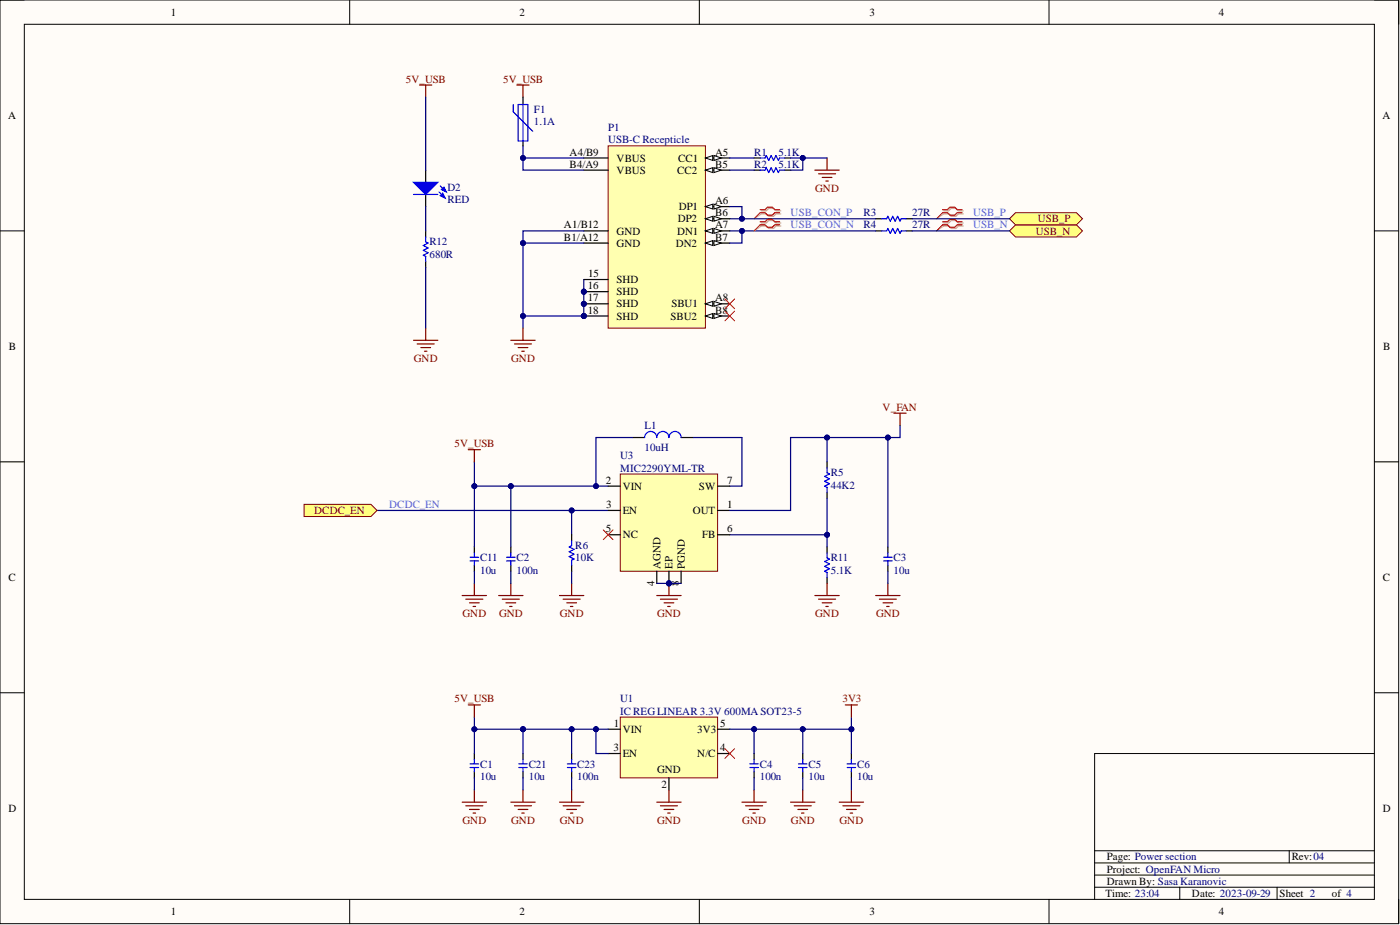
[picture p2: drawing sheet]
<svg xmlns="http://www.w3.org/2000/svg" width="292mm" height="193mm" viewBox="0 0 292 193" stroke-linecap="round" stroke-linejoin="round" font-family="sans-serif">
<defs><g id="words">
<g font-size="2.3">
<text x="35.6" y="3.3">1</text>
<text x="108.4" y="3.3">2</text>
<text x="181.4" y="3.3">3</text>
<text x="254.3" y="3.3">4</text>
<text x="1.7" y="24.8">A</text>
<text x="288.4" y="24.8">A</text>
<text x="118.8" y="32.5">A4/B9</text>
<text x="118.8" y="35">B4/A9</text>
<text x="128.7" y="33.7">VBUS</text>
<text x="141.5" y="33.7">CC1</text>
<text x="149.2" y="32.5">A5</text>
<text x="149.2" y="35">B5</text>
<text x="128.7" y="36.3">VBUS</text>
<text x="141.3" y="36.3">CC2</text>
<text x="117.7" y="47.7">A1/B12</text>
<text x="141.4" y="46.4">DP2</text>
<text x="141.6" y="43.9">DP1</text>
<text x="149.2" y="42.6">A6</text>
<text x="149.2" y="47.7">A7</text>
<text x="149.2" y="45.1">B6</text>
<text x="117.7" y="50.2">B1/A12</text>
<text x="128.7" y="48.9">GND</text>
<text x="128.7" y="51.5">GND</text>
<text x="141" y="51.5">DN2</text>
<text x="141.3" y="48.9">DN1</text>
<text x="149.2" y="50.2">B7</text>
<text x="122.7" y="57.8">15</text>
<text x="128.7" y="59.1">SHD</text>
<text x="122.7" y="60.3">16</text>
<text x="122.7" y="62.9">17</text>
<text x="122.7" y="65.4">18</text>
<text x="128.7" y="61.6">SHD</text>
<text x="128.7" y="64.1">SHD</text>
<text x="140.1" y="64.1">SBU1</text>
<text x="149.2" y="62.9">A8</text>
<text x="149.2" y="65.4">B8</text>
<text x="128.7" y="66.7">SHD</text>
<text x="139.9" y="66.7">SBU2</text>
<text x="1.9" y="73">B</text>
<text x="288.6" y="73">B</text>
<text x="126.4" y="100.9">2</text>
<text x="151.8" y="100.9">7</text>
<text x="126.5" y="106">3</text>
<text x="129.9" y="102.2">VIN</text>
<text x="129.9" y="107.2">EN</text>
<text x="144.6" y="107.2">OUT</text>
<text x="145.8" y="102.2">SW</text>
<text x="151.8" y="106">1</text>
<text x="126.4" y="111.1">5</text>
<text x="129.9" y="112.3">NC</text>
<text x="146.5" y="112.3">FB</text>
<text x="151.8" y="111.1">6</text>
<text x="137.8" y="118.7" transform="rotate(-90 137.8 118.7)">AGND</text>
<text x="140.3" y="118.7" transform="rotate(-90 140.3 118.7)">EP</text>
<text x="142.9" y="118.7" transform="rotate(-90 142.9 118.7)">PGND</text>
<text x="1.8" y="121.2">C</text>
<text x="136.5" y="122.3" transform="rotate(-90 136.5 122.3)">4</text>
<text x="141.6" y="122.2" transform="rotate(-90 141.6 122.2)">8</text>
<text x="288.5" y="121.2">C</text>
<text x="128.1" y="151.6">1</text>
<text x="129.9" y="152.9">VIN</text>
<text x="145.5" y="152.9">3V3</text>
<text x="150.2" y="151.6">5</text>
<text x="128" y="156.7">3</text>
<text x="129.9" y="158">EN</text>
<text x="137.1" y="161.3">GND</text>
<text x="145.5" y="158">N/C</text>
<text x="150.2" y="156.7">4</text>
<text x="138" y="164.3">2</text>
<text x="1.8" y="169.4">D</text>
<text x="288.5" y="169.4">D</text>
<text x="230.9" y="179.5">Page: Power section</text>
<text x="269.5" y="179.5">Rev:04</text>
<text x="230.9" y="184.6">Drawn By: Sasa Karanovic</text>
<text x="230.9" y="182">Project: OpenFAN Micro</text>
<text x="35.6" y="190.9">1</text>
<text x="108.4" y="190.9">2</text>
<text x="181.4" y="190.9">3</text>
<text x="230.7" y="187.1">Time: 23:04</text>
<text x="248.7" y="187.1">Date: 2023-09-29</text>
<text x="254.3" y="190.9">4</text>
<text x="267" y="187.1">Sheet 2</text>
<text x="277.9" y="187.1">of 4</text>
</g>
<g font-size="2.3" fill="#800000">
<text x="84.7" y="17.2">5V_USB</text>
<text x="105" y="17.2">5V_USB</text>
<text x="170.1" y="40.1">GND</text>
<text x="216.5" y="46.4">USB_P</text>
<text x="216.1" y="48.9">USB_N</text>
<text x="86.4" y="75.6">GND</text>
<text x="106.7" y="75.6">GND</text>
<text x="184.1" y="85.7">V_FAN</text>
<text x="94.8" y="93.3">5V_USB</text>
<text x="65.6" y="107.2">DCDC_EN</text>
<text x="96.5" y="128.8">GND</text>
<text x="104.1" y="128.8">GND</text>
<text x="116.8" y="128.8">GND</text>
<text x="137.1" y="128.8">GND</text>
<text x="170.1" y="128.8">GND</text>
<text x="182.8" y="128.8">GND</text>
<text x="94.8" y="146.5">5V_USB</text>
<text x="175.8" y="146.5">3V3</text>
<text x="96.5" y="171.9">GND</text>
<text x="106.7" y="171.9">GND</text>
<text x="116.8" y="171.9">GND</text>
<text x="137.1" y="171.9">GND</text>
<text x="154.9" y="171.9">GND</text>
<text x="165" y="171.9">GND</text>
<text x="175.2" y="171.9">GND</text>
</g>
<g font-size="2.3" fill="#000080">
<text x="111.4" y="23.6">F1</text>
<text x="111.4" y="26.1">1.1A</text>
<text x="126.9" y="27.4">P1</text>
<text x="126.9" y="29.9">USB-C Recepticle</text>
<text x="157.3" y="32.5">R1</text>
<text x="157.3" y="35">R2</text>
<text x="162.4" y="32.5">5.1K</text>
<text x="162.4" y="35">5.1K</text>
<text x="93.4" y="39.8">D2</text>
<text x="93.4" y="42.3">RED</text>
<text x="180.2" y="45.1">R3</text>
<text x="180.2" y="47.7">R4</text>
<text x="190.3" y="45.1">27R</text>
<text x="190.3" y="47.7">27R</text>
<text x="89.6" y="53.7">680R</text>
<text x="89.6" y="51.2">R12</text>
<text x="134.5" y="89.5">L1</text>
<text x="129.4" y="95.8">U3</text>
<text x="134.5" y="94.1">10uH</text>
<text x="129.4" y="98.4">MIC2290YML-TR</text>
<text x="173.3" y="101.9">44K2</text>
<text x="173.3" y="99.4">R5</text>
<text x="100.2" y="119.7">10u</text>
<text x="100.2" y="117.1">C11</text>
<text x="107.8" y="119.7">100n</text>
<text x="107.8" y="117.1">C2</text>
<text x="120" y="117.1">10K</text>
<text x="120" y="114.6">R6</text>
<text x="173.3" y="119.7">5.1K</text>
<text x="173.3" y="117.1">R11</text>
<text x="186.4" y="119.7">10u</text>
<text x="186.4" y="117.1">C3</text>
<text x="129.4" y="146.5">U1</text>
<text x="129.4" y="149.1">IC REGLINEAR 3.3V 600MA SOT23-5</text>
<text x="100.2" y="160.2">C1</text>
<text x="110.3" y="160.2">C21</text>
<text x="120.5" y="160.2">C23</text>
<text x="158.5" y="160.2">C4</text>
<text x="168.7" y="160.2">C5</text>
<text x="178.8" y="160.2">C6</text>
<text x="100.2" y="162.8">10u</text>
<text x="110.3" y="162.8">10u</text>
<text x="120.5" y="162.8">100n</text>
<text x="158.5" y="162.8">100n</text>
<text x="168.7" y="162.8">10u</text>
<text x="178.8" y="162.8">10u</text>
</g>
<g font-size="2.3" fill="#3c78d8">
<text x="164.9" y="45.1">USB_CON_P</text>
<text x="164.9" y="47.7">USB_CON_N</text>
<text x="203" y="47.7">USB_N</text>
<text x="203" y="45.1">USB_P</text>
<text x="81.2" y="106">DCDC_EN</text>
</g>
</g></defs>
<path d="M0 0h291.8v192.7h-291.8z" fill-rule="evenodd" fill="#fffcf8"/>
<path d="M0 0h291.8v192.7h-291.8z" fill="none" stroke="#000" stroke-width=".21"/>
<path d="M5.1 5.1h281.7v182.5h-281.7z" fill-rule="evenodd" fill="#fffcf8"/>
<g fill="none" stroke="#000" stroke-width=".21">
<path d="M0 0h5.1M73 0v5.1M145.9 0v5.1M218.9 0v5.1M286.8 0h5v5.1M5.1 5.1h281.7v182.5h-281.7zM0 48.2h5.1M286.8 48.2h5M0 96.3h5.1M286.8 96.3h5M0 144.5h5.1M286.8 144.5h5"/>
<path d="M286.8 157.2h-58.4v30.4M228.4 177.5h58.4M269 177.5v2.5M73 187.6v5.1M145.9 187.6v5.1M218.9 187.6v5.1M228.4 182.6h58.4M228.4 185.1h58.4M228.4 180h58.4M246.2 185.1v2.5M266.5 185.1v2.5M291.8 187.6v5.1"/>
</g>
<path d="M210.6 48.2l1.3-1.3h12.7l1.3 1.3-1.3 1.2h-12.7z" fill-rule="evenodd" fill="#ffff80"/>
<path d="M210.6 48.2l1.3-1.3h12.7l1.3 1.3-1.3 1.2h-12.7z" fill="none" stroke="#800000" stroke-width=".21"/>
<path d="M210.6 45.6l1.3-1.2h12.7l1.3 1.2-1.3 1.3h-12.7z" fill-rule="evenodd" fill="#ffff80"/>
<path d="M210.6 45.6l1.3-1.2h12.7l1.3 1.2-1.3 1.3h-12.7z" fill="none" stroke="#800000" stroke-width=".21"/>
<path d="M182.7 45.6h1.3M182.7 48.2h1.3M189.1 45.6h1.2M189.1 48.2h1.2" fill="none" stroke="#000" stroke-width=".25"/>
<path d="M184 45.6h1l.2-.5 .6 1 .5-1 .5 1 .5-1 .5 1 .2-.5h1.1M184 48.2h1l.2-.5 .6 1 .5-1 .5 1 .5-1 .5 1 .2-.5h1.1" fill="none" stroke="#00f" stroke-width=".25"/>
<path d="M158.9 44h1l.5-.5h1l.5 .5h1M158.9 44.6h1l.5 .5h1l.5-.5h1M196.9 46.5h1l.5-.5h1.1l.5 .5h1M196.9 47.2h1l.5 .5h1.1l.5-.5h1M196.9 44h1l.5-.5h1.1l.5 .5h1M196.9 44.6h1l.5 .5h1.1l.5-.5h1" fill="none" stroke="#d0a19e" stroke-width=".25"/>
<path d="M158.9 44.6l-1.6 1M196.9 47.2l-1.5 1M196.9 44.6l-1.5 1" fill="none" stroke="#d0a19e" stroke-width=".21"/>
<path d="M158.6 43.7h1l.5-.5h1l.5 .5h1.1M158.6 44.4h1l.5 .5h1l.5-.5h1.1M196.7 46.3h1l.5-.5h1l.5 .5h1M196.7 46.9h1l.5 .5h1l.5-.5h1M196.7 43.7h1l.5-.5h1l.5 .5h1M196.7 44.4h1l.5 .5h1l.5-.5h1" fill="none" stroke="#f00" stroke-width=".25"/>
<path d="M158.6 44.4l-1.3 1.2M196.7 46.9l-1.3 1.3M196.7 44.4l-1.3 1.2" fill="none" stroke="#f00" stroke-width=".21"/>
<path d="M152.3 48.2h30.4" fill="none" stroke="#000080" stroke-width=".25"/>
<circle cx="154.8" cy="48.2" r=".51" fill="#000080"/>
<circle cx="154.8" cy="48.2" r=".51" fill="none" stroke="#000080" stroke-width=".21"/>
<path d="M152.3 45.6h30.4" fill="none" stroke="#000080" stroke-width=".25"/>
<circle cx="154.8" cy="45.6" r=".51" fill="#000080"/>
<circle cx="154.8" cy="45.6" r=".51" fill="none" stroke="#000080" stroke-width=".21"/>
<path d="M190.3 48.2h20.3M190.3 45.6h20.3" fill="none" stroke="#000080" stroke-width=".25"/>
<path d="M158.9 46.5h1l.5-.5h1l.5 .5h1M158.9 47.2h1l.5 .5h1l.5-.5h1" fill="none" stroke="#d0a19e" stroke-width=".25"/>
<path d="M158.9 47.2l-1.6 1" fill="none" stroke="#d0a19e" stroke-width=".21"/>
<path d="M158.6 46.3h1l.5-.5h1l.5 .5h1.1M158.6 46.9h1l.5 .5h1l.5-.5h1.1" fill="none" stroke="#f00" stroke-width=".25"/>
<path d="M158.6 46.9l-1.3 1.3" fill="none" stroke="#f00" stroke-width=".21"/>
<circle cx="121.8" cy="60.8" r=".51" fill="#000080"/>
<circle cx="121.8" cy="60.8" r=".51" fill="none" stroke="#000080" stroke-width=".21"/>
<circle cx="121.8" cy="63.4" r=".51" fill="#000080"/>
<circle cx="121.8" cy="63.4" r=".51" fill="none" stroke="#000080" stroke-width=".21"/>
<circle cx="121.8" cy="65.9" r=".51" fill="#000080"/>
<circle cx="121.8" cy="65.9" r=".51" fill="none" stroke="#000080" stroke-width=".21"/>
<path d="M126.9 30.4h20.3v38.1h-20.3z" fill-rule="evenodd" fill="#ffffb0"/>
<path d="M126.9 30.4h20.3v38.1h-20.3z" fill="none" stroke="#800000" stroke-width=".21"/>
<path d="M147.2 33h5.1" fill="none" stroke="#000" stroke-width=".25"/>
<path d="M147.2 33l1.5-.5v1z" fill="#f8fcff"/>
<path d="M147.2 33l1.5-.5v1z" fill="none" stroke="#000" stroke-width=".21"/>
<path d="M149 32.5l1.5 .5-1.5 .5z" fill="#f8fcff"/>
<path d="M149 32.5l1.5 .5-1.5 .5z" fill="none" stroke="#000" stroke-width=".21"/>
<path d="M147.2 43.1h5.1" fill="none" stroke="#000" stroke-width=".25"/>
<path d="M147.2 43.1l1.5-.5v1z" fill="#f8fcff"/>
<path d="M147.2 43.1l1.5-.5v1z" fill="none" stroke="#000" stroke-width=".21"/>
<path d="M149 42.6l1.5 .5-1.5 .5z" fill="#f8fcff"/>
<path d="M149 42.6l1.5 .5-1.5 .5z" fill="none" stroke="#000" stroke-width=".21"/>
<path d="M147.2 48.2h5.1" fill="none" stroke="#000" stroke-width=".25"/>
<path d="M147.2 48.2l1.5-.5v1z" fill="#f8fcff"/>
<path d="M147.2 48.2l1.5-.5v1z" fill="none" stroke="#000" stroke-width=".21"/>
<path d="M149 47.7l1.5 .5-1.5 .5z" fill="#f8fcff"/>
<path d="M149 47.7l1.5 .5-1.5 .5z" fill="none" stroke="#000" stroke-width=".21"/>
<path d="M147.2 63.4h5.1" fill="none" stroke="#000" stroke-width=".25"/>
<path d="M147.2 63.4l1.5-.5v1z" fill="#f8fcff"/>
<path d="M147.2 63.4l1.5-.5v1z" fill="none" stroke="#000" stroke-width=".21"/>
<path d="M149 62.9l1.5 .5-1.5 .5z" fill="#f8fcff"/>
<path d="M149 62.9l1.5 .5-1.5 .5z" fill="none" stroke="#000" stroke-width=".21"/>
<path d="M121.8 33h5.1M121.8 35.5h5.1M147.2 35.5h5.1" fill="none" stroke="#000" stroke-width=".25"/>
<path d="M147.2 35.5l1.5-.5v1z" fill="#f8fcff"/>
<path d="M147.2 35.5l1.5-.5v1z" fill="none" stroke="#000" stroke-width=".21"/>
<path d="M149 35l1.5 .5-1.5 .5z" fill="#f8fcff"/>
<path d="M149 35l1.5 .5-1.5 .5z" fill="none" stroke="#000" stroke-width=".21"/>
<path d="M147.2 45.6h5.1" fill="none" stroke="#000" stroke-width=".25"/>
<path d="M147.2 45.6l1.5-.5v1z" fill="#f8fcff"/>
<path d="M147.2 45.6l1.5-.5v1z" fill="none" stroke="#000" stroke-width=".21"/>
<path d="M149 45.1l1.5 .5-1.5 .5z" fill="#f8fcff"/>
<path d="M149 45.1l1.5 .5-1.5 .5z" fill="none" stroke="#000" stroke-width=".21"/>
<path d="M147.2 50.7h5.1" fill="none" stroke="#000" stroke-width=".25"/>
<path d="M147.2 50.7l1.5-.5v1z" fill="#f8fcff"/>
<path d="M147.2 50.7l1.5-.5v1z" fill="none" stroke="#000" stroke-width=".21"/>
<path d="M149 50.2l1.5 .5-1.5 .5z" fill="#f8fcff"/>
<path d="M149 50.2l1.5 .5-1.5 .5z" fill="none" stroke="#000" stroke-width=".21"/>
<path d="M147.2 65.9h5.1" fill="none" stroke="#000" stroke-width=".25"/>
<path d="M147.2 65.9l1.5-.5v1z" fill="#f8fcff"/>
<path d="M147.2 65.9l1.5-.5v1z" fill="none" stroke="#000" stroke-width=".21"/>
<path d="M149 65.4l1.5 .5-1.5 .5z" fill="#f8fcff"/>
<path d="M149 65.4l1.5 .5-1.5 .5z" fill="none" stroke="#000" stroke-width=".21"/>
<path d="M121.8 48.2h5.1M121.8 50.7h5.1M121.8 58.3h5.1M121.8 60.8h5.1" fill="none" stroke="#000" stroke-width=".25"/>
<circle cx="121.8" cy="60.8" r=".51" fill="#000080"/>
<circle cx="121.8" cy="60.8" r=".51" fill="none" stroke="#000080" stroke-width=".21"/>
<path d="M121.8 63.4h5.1" fill="none" stroke="#000" stroke-width=".25"/>
<circle cx="121.8" cy="63.4" r=".51" fill="#000080"/>
<circle cx="121.8" cy="63.4" r=".51" fill="none" stroke="#000080" stroke-width=".21"/>
<path d="M121.8 65.9h5.1" fill="none" stroke="#000" stroke-width=".25"/>
<circle cx="121.8" cy="65.9" r=".51" fill="#000080"/>
<circle cx="121.8" cy="65.9" r=".51" fill="none" stroke="#000080" stroke-width=".21"/>
<path d="M151.2 62.4l2.1 2M151.2 64.9l2.1 2M153.3 62.4l-2.1 2M153.3 64.9l-2.1 2" fill="none" stroke="#f00" stroke-width=".21"/>
<path d="M157.3 33h1.3M157.3 35.5h1.3M163.7 33h1.2M163.7 35.5h1.2" fill="none" stroke="#000" stroke-width=".25"/>
<path d="M158.6 33h1l.3-.5 .5 1 .5-1 .5 1 .5-1 .5 1 .3-.5h1M158.6 35.5h1l.3-.5 .5 1 .5-1 .5 1 .5-1 .5 1 .3-.5h1" fill="none" stroke="#00f" stroke-width=".25"/>
<path d="M152.3 33h5M152.3 35.5h5M164.9 33h2.6v2.5h-2.6" fill="none" stroke="#000080" stroke-width=".25"/>
<path d="M170 35.5h5.1M170.8 36.3h3.5M171.5 37h2.1M172.3 37.8h.5M172.6 33v2.5" fill="none" stroke="#800000" stroke-width=".25"/>
<circle cx="167.5" cy="33" r=".51" fill="#000080"/>
<circle cx="167.5" cy="33" r=".51" fill="none" stroke="#000080" stroke-width=".21"/>
<path d="M109.1 30.4v2.6h12.7" fill="none" stroke="#000080" stroke-width=".25"/>
<circle cx="109.1" cy="33" r=".51" fill="#000080"/>
<circle cx="109.1" cy="33" r=".51" fill="none" stroke="#000080" stroke-width=".21"/>
<path d="M109.1 33v2.5h12.7" fill="none" stroke="#000080" stroke-width=".25"/>
<circle cx="109.1" cy="33" r=".51" fill="#000080"/>
<circle cx="109.1" cy="33" r=".51" fill="none" stroke="#000080" stroke-width=".21"/>
<path d="M121.8 48.2h-12.7v20.3" fill="none" stroke="#000080" stroke-width=".25"/>
<circle cx="109.1" cy="50.7" r=".51" fill="#000080"/>
<circle cx="109.1" cy="50.7" r=".51" fill="none" stroke="#000080" stroke-width=".21"/>
<circle cx="109.1" cy="65.9" r=".51" fill="#000080"/>
<circle cx="109.1" cy="65.9" r=".51" fill="none" stroke="#000080" stroke-width=".21"/>
<path d="M109.1 50.7h12.7" fill="none" stroke="#000080" stroke-width=".25"/>
<circle cx="109.1" cy="50.7" r=".51" fill="#000080"/>
<circle cx="109.1" cy="50.7" r=".51" fill="none" stroke="#000080" stroke-width=".21"/>
<path d="M106.6 71h5.1M107.3 71.8h3.6M108.1 72.5h2M108.9 73.3h.5M109.1 68.5v2.5" fill="none" stroke="#800000" stroke-width=".25"/>
<path d="M121.8 58.3v7.6" fill="none" stroke="#000080" stroke-width=".25"/>
<circle cx="121.8" cy="60.8" r=".51" fill="#000080"/>
<circle cx="121.8" cy="60.8" r=".51" fill="none" stroke="#000080" stroke-width=".21"/>
<circle cx="121.8" cy="63.4" r=".51" fill="#000080"/>
<circle cx="121.8" cy="63.4" r=".51" fill="none" stroke="#000080" stroke-width=".21"/>
<circle cx="121.8" cy="65.9" r=".51" fill="#000080"/>
<circle cx="121.8" cy="65.9" r=".51" fill="none" stroke="#000080" stroke-width=".21"/>
<path d="M167.5 33h5.1" fill="none" stroke="#000080" stroke-width=".25"/>
<circle cx="167.5" cy="33" r=".51" fill="#000080"/>
<circle cx="167.5" cy="33" r=".51" fill="none" stroke="#000080" stroke-width=".21"/>
<path d="M109.1 65.9h12.7" fill="none" stroke="#000080" stroke-width=".25"/>
<circle cx="109.1" cy="65.9" r=".51" fill="#000080"/>
<circle cx="109.1" cy="65.9" r=".51" fill="none" stroke="#000080" stroke-width=".21"/>
<circle cx="121.8" cy="65.9" r=".51" fill="#000080"/>
<circle cx="121.8" cy="65.9" r=".51" fill="none" stroke="#000080" stroke-width=".21"/>
<path d="M154.8 48.2v2.5h-2.5" fill="none" stroke="#000080" stroke-width=".25"/>
<circle cx="154.8" cy="48.2" r=".51" fill="#000080"/>
<circle cx="154.8" cy="48.2" r=".51" fill="none" stroke="#000080" stroke-width=".21"/>
<path d="M152.3 43.1h2.5v2.5" fill="none" stroke="#000080" stroke-width=".25"/>
<circle cx="154.8" cy="45.6" r=".51" fill="#000080"/>
<circle cx="154.8" cy="45.6" r=".51" fill="none" stroke="#000080" stroke-width=".21"/>
<path d="M99 157.2v1.3M177.6 157.2v1.3M99 161v1.3M177.6 161v1.3" fill="none" stroke="#000" stroke-width=".25"/>
<path d="M98.1 159.4h1.8M99 158.5v.9M176.7 159.4h1.8M177.6 158.5v.9M98.1 160.1h1.8M99 160.1v.9M176.7 160.1h1.8M177.6 160.1v.9" fill="none" stroke="#00f" stroke-width=".25"/>
<path d="M177.6 152.1v5.1" fill="none" stroke="#000080" stroke-width=".25"/>
<circle cx="177.6" cy="152.1" r=".51" fill="#000080"/>
<circle cx="177.6" cy="152.1" r=".51" fill="none" stroke="#000080" stroke-width=".21"/>
<path d="M96.4 167.3h5.1M97.2 168.1h3.5M98 168.9h2M98.7 169.6h.5M99 164.8v2.5M175.1 167.3h5.1M175.9 168.1h3.5M176.6 168.9h2.1M177.4 169.6h.5M177.6 164.8v2.5" fill="none" stroke="#800000" stroke-width=".25"/>
<path d="M99 162.3v2.5M177.6 162.3v2.5" fill="none" stroke="#000080" stroke-width=".25"/>
<path d="M129.4 149.6h20.3v12.7h-20.3z" fill-rule="evenodd" fill="#ffffb0"/>
<path d="M129.4 149.6h20.3v12.7h-20.3z" fill="none" stroke="#800000" stroke-width=".21"/>
<path d="M126.9 152.1h2.5M126.9 157.2h2.5M149.7 152.1h2.6M149.7 157.2h2.6M139.6 162.3v2.5" fill="none" stroke="#000" stroke-width=".25"/>
<path d="M126.9 152.1h-2.6v5.1h2.6" fill="none" stroke="#000080" stroke-width=".25"/>
<circle cx="124.3" cy="152.1" r=".51" fill="#000080"/>
<circle cx="124.3" cy="152.1" r=".51" fill="none" stroke="#000080" stroke-width=".21"/>
<g fill="none" stroke="#800000" stroke-width=".25">
<path d="M137 167.3h5.1M137.8 168.1h3.5M138.6 168.9h2M139.3 169.6h.5M139.6 164.8v2.5M154.8 167.3h5.1M155.6 168.1h3.5M156.3 168.9h2M157.1 169.6h.5M157.3 164.8v2.5M164.9 167.3h5.1M165.7 168.1h3.6"/>
<path d="M166.5 168.9h2M167.2 169.6h.5M167.5 164.8v2.5"/>
</g>
<path d="M157.3 157.2v1.3M167.5 157.2v1.3M157.3 161v1.3M167.5 161v1.3" fill="none" stroke="#000" stroke-width=".25"/>
<path d="M156.4 159.4h1.8M157.3 158.5v.9M166.6 159.4h1.8M167.5 158.5v.9M156.4 160.1h1.8M157.3 160.1v.9M166.6 160.1h1.8M167.5 160.1v.9" fill="none" stroke="#00f" stroke-width=".25"/>
<path d="M177.6 149.6v2.5h-25.3M157.3 162.3v2.5M167.5 162.3v2.5" fill="none" stroke="#000080" stroke-width=".25"/>
<circle cx="157.3" cy="152.1" r=".51" fill="#000080"/>
<circle cx="157.3" cy="152.1" r=".51" fill="none" stroke="#000080" stroke-width=".21"/>
<circle cx="167.5" cy="152.1" r=".51" fill="#000080"/>
<circle cx="167.5" cy="152.1" r=".51" fill="none" stroke="#000080" stroke-width=".21"/>
<circle cx="177.6" cy="152.1" r=".51" fill="#000080"/>
<circle cx="177.6" cy="152.1" r=".51" fill="none" stroke="#000080" stroke-width=".21"/>
<path d="M176.4 147.1h2.5M177.6 147.1v2.5" fill="none" stroke="#800000" stroke-width=".25"/>
<path d="M157.3 152.1v5.1" fill="none" stroke="#000080" stroke-width=".25"/>
<circle cx="157.3" cy="152.1" r=".51" fill="#000080"/>
<circle cx="157.3" cy="152.1" r=".51" fill="none" stroke="#000080" stroke-width=".21"/>
<path d="M167.5 152.1v5.1" fill="none" stroke="#000080" stroke-width=".25"/>
<circle cx="167.5" cy="152.1" r=".51" fill="#000080"/>
<circle cx="167.5" cy="152.1" r=".51" fill="none" stroke="#000080" stroke-width=".21"/>
<path d="M151.2 156.2l2.1 2M153.3 156.2l-2.1 2" fill="none" stroke="#f00" stroke-width=".21"/>
<path d="M109.1 157.2v1.3M119.3 157.2v1.3M109.1 161v1.3M119.3 161v1.3" fill="none" stroke="#000" stroke-width=".25"/>
<path d="M108.2 159.4h1.8M109.1 158.5v.9M118.4 159.4h1.8M119.3 158.5v.9M108.2 160.1h1.8M109.1 160.1v.9M118.4 160.1h1.8M119.3 160.1v.9" fill="none" stroke="#00f" stroke-width=".25"/>
<path d="M106.6 167.3h5.1M107.3 168.1h3.6M108.1 168.9h2M108.9 169.6h.5M109.1 164.8v2.5M116.7 167.3h5.1M117.5 168.1h3.5M118.3 168.9h2M119 169.6h.5M119.3 164.8v2.5" fill="none" stroke="#800000" stroke-width=".25"/>
<path d="M99 149.6v7.6M109.1 162.3v2.5M119.3 162.3v2.5" fill="none" stroke="#000080" stroke-width=".25"/>
<circle cx="99" cy="152.1" r=".51" fill="#000080"/>
<circle cx="99" cy="152.1" r=".51" fill="none" stroke="#000080" stroke-width=".21"/>
<path d="M119.3 152.1v5.1" fill="none" stroke="#000080" stroke-width=".25"/>
<circle cx="119.3" cy="152.1" r=".51" fill="#000080"/>
<circle cx="119.3" cy="152.1" r=".51" fill="none" stroke="#000080" stroke-width=".21"/>
<path d="M97.7 147.1h2.5M99 147.1v2.5" fill="none" stroke="#800000" stroke-width=".25"/>
<path d="M109.1 152.1h15.2" fill="none" stroke="#000080" stroke-width=".25"/>
<circle cx="124.3" cy="152.1" r=".51" fill="#000080"/>
<circle cx="124.3" cy="152.1" r=".51" fill="none" stroke="#000080" stroke-width=".21"/>
<circle cx="119.3" cy="152.1" r=".51" fill="#000080"/>
<circle cx="119.3" cy="152.1" r=".51" fill="none" stroke="#000080" stroke-width=".21"/>
<circle cx="109.1" cy="152.1" r=".51" fill="#000080"/>
<circle cx="109.1" cy="152.1" r=".51" fill="none" stroke="#000080" stroke-width=".21"/>
<path d="M99 152.1h10.1" fill="none" stroke="#000080" stroke-width=".25"/>
<circle cx="109.1" cy="152.1" r=".51" fill="#000080"/>
<circle cx="109.1" cy="152.1" r=".51" fill="none" stroke="#000080" stroke-width=".21"/>
<circle cx="99" cy="152.1" r=".51" fill="#000080"/>
<circle cx="99" cy="152.1" r=".51" fill="none" stroke="#000080" stroke-width=".21"/>
<path d="M109.1 152.1v5.1" fill="none" stroke="#000080" stroke-width=".25"/>
<circle cx="109.1" cy="152.1" r=".51" fill="#000080"/>
<circle cx="109.1" cy="152.1" r=".51" fill="none" stroke="#000080" stroke-width=".21"/>
<path d="M107.8 17.7h2.6M109.1 17.7v2.6M96.4 124.2h5.1M97.2 125h3.5M98 125.8h2M98.7 126.5h.5M99 121.7v2.5M104 124.2h5.1M104.8 125h3.6M105.6 125.8h2M106.3 126.5h.5M106.6 121.7v2.5" fill="none" stroke="#800000" stroke-width=".25"/>
<path d="M99 114.1v1.3M99 117.9v1.3M106.6 114.1v1.3M106.6 117.9v1.3" fill="none" stroke="#000" stroke-width=".25"/>
<path d="M98.1 116.3h1.8M98.1 117h1.8M99 115.4v.9M99 117v.9M105.7 116.3h1.8M105.7 117h1.8M106.6 115.4v.9M106.6 117v.9" fill="none" stroke="#00f" stroke-width=".25"/>
<path d="M99 96.3v5.1h27.9" fill="none" stroke="#000080" stroke-width=".25"/>
<circle cx="124.3" cy="101.4" r=".51" fill="#000080"/>
<circle cx="124.3" cy="101.4" r=".51" fill="none" stroke="#000080" stroke-width=".21"/>
<circle cx="106.6" cy="101.4" r=".51" fill="#000080"/>
<circle cx="106.6" cy="101.4" r=".51" fill="none" stroke="#000080" stroke-width=".21"/>
<circle cx="99" cy="101.4" r=".51" fill="#000080"/>
<circle cx="99" cy="101.4" r=".51" fill="none" stroke="#000080" stroke-width=".21"/>
<path d="M97.7 93.8h2.5M99 93.8v2.5M116.7 124.2h5.1M117.5 125h3.5M118.3 125.8h2M119 126.5h.5M119.3 121.7v2.5" fill="none" stroke="#800000" stroke-width=".25"/>
<path d="M132 91.3h2.5M142.1 91.3h2.5" fill="none" stroke="#000" stroke-width=".25"/>
<path d="M134.5 91.3a1.27 1.27 0 0 1 1.3-1.3 1.27 1.27 0 0 1 1.2 1.3 1.27 1.27 0 0 1 1.3-1.3 1.27 1.27 0 0 1 1.3 1.3 1.27 1.27 0 0 1 1.2-1.3 1.27 1.27 0 0 1 1.3 1.3" fill="none" stroke="#00f" stroke-width=".25"/>
<path d="M132 91.3h-7.7v10.1" fill="none" stroke="#000080" stroke-width=".25"/>
<circle cx="124.3" cy="101.4" r=".51" fill="#000080"/>
<circle cx="124.3" cy="101.4" r=".51" fill="none" stroke="#000080" stroke-width=".21"/>
<path d="M144.6 91.3h10.2v10.1h-2.5M172.6 104v7.6h-20.3" fill="none" stroke="#000080" stroke-width=".25"/>
<path d="M172.6 96.3v1.3M172.6 102.7v1.3M172.6 114.1v1.3M172.6 120.4v1.3" fill="none" stroke="#000" stroke-width=".25"/>
<path d="M172.6 97.6v1l.5 .3-1 .5 1 .5-1 .5 1 .5-1 .5 .5 .3v1M172.6 115.4v1l.5 .2-1 .5 1 .5-1 .6 1 .5-1 .5 .5 .2v1" fill="none" stroke="#00f" stroke-width=".25"/>
<path d="M170 124.2h5.1M170.8 125h3.5M171.5 125.8h2.1M172.3 126.5h.5M172.6 121.7v2.5" fill="none" stroke="#800000" stroke-width=".25"/>
<circle cx="172.6" cy="111.6" r=".51" fill="#000080"/>
<circle cx="172.6" cy="111.6" r=".51" fill="none" stroke="#000080" stroke-width=".21"/>
<path d="M172.6 111.6v2.5" fill="none" stroke="#000080" stroke-width=".25"/>
<circle cx="172.6" cy="111.6" r=".51" fill="#000080"/>
<circle cx="172.6" cy="111.6" r=".51" fill="none" stroke="#000080" stroke-width=".21"/>
<path d="M187.8 88.7v2.6h-15.2" fill="none" stroke="#000080" stroke-width=".25"/>
<circle cx="172.6" cy="91.3" r=".51" fill="#000080"/>
<circle cx="172.6" cy="91.3" r=".51" fill="none" stroke="#000080" stroke-width=".21"/>
<circle cx="185.2" cy="91.3" r=".51" fill="#000080"/>
<circle cx="185.2" cy="91.3" r=".51" fill="none" stroke="#000080" stroke-width=".21"/>
<path d="M186.5 86.2h2.6M187.8 86.2v2.5" fill="none" stroke="#800000" stroke-width=".25"/>
<path d="M99 119.2v2.5M106.6 119.2v2.5M119.3 106.5v5.1" fill="none" stroke="#000080" stroke-width=".25"/>
<circle cx="119.3" cy="106.5" r=".51" fill="#000080"/>
<circle cx="119.3" cy="106.5" r=".51" fill="none" stroke="#000080" stroke-width=".21"/>
<path d="M78.7 106.5h48.2" fill="none" stroke="#000080" stroke-width=".25"/>
<circle cx="119.3" cy="106.5" r=".51" fill="#000080"/>
<circle cx="119.3" cy="106.5" r=".51" fill="none" stroke="#000080" stroke-width=".21"/>
<path d="M119.3 119.2v2.5" fill="none" stroke="#000080" stroke-width=".25"/>
<path d="M63.4 105.2h14l1.3 1.3-1.3 1.3h-14z" fill-rule="evenodd" fill="#ffff80"/>
<path d="M63.4 105.2h14l1.3 1.3-1.3 1.3h-14z" fill="none" stroke="#800000" stroke-width=".21"/>
<path d="M88.8 35.5v2.5M88.8 40.6v2.5" fill="none" stroke="#000" stroke-width=".25"/>
<path d="M86.3 38h5.1l-2.6 2.6z" fill="#00f"/>
<path d="M86.3 38h5.1l-2.6 2.6zM91.9 38.8l.5 .5" fill="none" stroke="#00f" stroke-width=".25"/>
<path d="M92.1 39.6l.5-.6 .5 1.1z" fill="#00f"/>
<path d="M92.1 39.6l.5-.6 .5 1.1zM86.3 40.6h5.1M91.6 40.1l.5 .5" fill="none" stroke="#00f" stroke-width=".25"/>
<path d="M91.9 40.8l.5-.5 .5 1z" fill="#00f"/>
<path d="M88.8 49.4v1.1l.5 .2-1 .5 1 .5-1 .5 1 .5-1 .5 .5 .3v1M91.9 40.8l.5-.5 .5 1z" fill="none" stroke="#00f" stroke-width=".25"/>
<path d="M88.8 48.2v1.2M88.8 54.5v1.3" fill="none" stroke="#000" stroke-width=".25"/>
<path d="M86.3 71h5.1M87 71.8h3.6M87.8 72.5h2M88.6 73.3h.5M88.8 68.5v2.5" fill="none" stroke="#800000" stroke-width=".25"/>
<circle cx="139.6" cy="121.7" r=".51" fill="#000080"/>
<circle cx="139.6" cy="121.7" r=".51" fill="none" stroke="#000080" stroke-width=".21"/>
<path d="M129.4 98.9h20.3v20.3h-20.3z" fill-rule="evenodd" fill="#ffffb0"/>
<path d="M129.4 98.9h20.3v20.3h-20.3z" fill="none" stroke="#800000" stroke-width=".21"/>
<path d="M126.9 111.6h2.5M126.9 101.4h2.5M126.9 106.5h2.5M137 119.2v2.5M139.6 119.2v2.5M142.1 119.2v2.5M149.7 111.6h2.6M149.7 101.4h2.6M149.7 106.5h2.6" fill="none" stroke="#000" stroke-width=".25"/>
<circle cx="139.6" cy="121.7" r=".51" fill="#000080"/>
<circle cx="139.6" cy="121.7" r=".51" fill="none" stroke="#000080" stroke-width=".21"/>
<path d="M172.6 96.3v-5h-7.7v15.2h-12.6" fill="none" stroke="#000080" stroke-width=".25"/>
<circle cx="172.6" cy="91.3" r=".51" fill="#000080"/>
<circle cx="172.6" cy="91.3" r=".51" fill="none" stroke="#000080" stroke-width=".21"/>
<path d="M137 124.2h5.1M137.8 125h3.5M138.6 125.8h2M139.3 126.5h.5M139.6 121.7v2.5" fill="none" stroke="#800000" stroke-width=".25"/>
<circle cx="139.6" cy="121.7" r=".51" fill="#000080"/>
<circle cx="139.6" cy="121.7" r=".51" fill="none" stroke="#000080" stroke-width=".21"/>
<path d="M137 121.7h5.1" fill="none" stroke="#000080" stroke-width=".25"/>
<circle cx="139.6" cy="121.7" r=".51" fill="#000080"/>
<circle cx="139.6" cy="121.7" r=".51" fill="none" stroke="#000080" stroke-width=".21"/>
<path d="M125.9 110.5l2 2.1M127.9 110.5l-2 2.1" fill="none" stroke="#f00" stroke-width=".21"/>
<path d="M119.3 111.6v1.2M119.3 117.9v1.3M185.2 114.1v1.3M185.2 117.9v1.3" fill="none" stroke="#000" stroke-width=".25"/>
<path d="M119.3 112.8v1l-.5 .3 1 .5-1 .5 1 .5-1 .5 1 .5-.5 .3v1M184.4 116.3h1.7M184.4 117h1.7M185.2 115.4v.9M185.2 117v.9" fill="none" stroke="#00f" stroke-width=".25"/>
<path d="M87.5 17.7h2.6M88.8 17.7v2.6M182.7 124.2h5.1M183.5 125h3.5M184.2 125.8h2.1M185 126.5h.5M185.2 121.7v2.5" fill="none" stroke="#800000" stroke-width=".25"/>
<path d="M88.8 20.3v15.2M88.8 55.8v12.7M185.2 91.3v22.8M185.2 119.2v2.5" fill="none" stroke="#000080" stroke-width=".25"/>
<circle cx="185.2" cy="91.3" r=".51" fill="#000080"/>
<circle cx="185.2" cy="91.3" r=".51" fill="none" stroke="#000080" stroke-width=".21"/>
<path d="M109.1 20.3v1.5M109.1 29.4v1" fill="none" stroke="#000" stroke-width=".25"/>
<path d="M107.1 21.8v1.5l4 4.1M108.1 21.8h2v7.6h-2zM109.1 21.8v7.6" fill="none" stroke="#00f" stroke-width=".25"/>
<path d="M88.8 43.1v5.1M99 101.4v12.7" fill="none" stroke="#000080" stroke-width=".25"/>
<circle cx="99" cy="101.4" r=".51" fill="#000080"/>
<circle cx="99" cy="101.4" r=".51" fill="none" stroke="#000080" stroke-width=".21"/>
<path d="M106.6 101.4v12.7" fill="none" stroke="#000080" stroke-width=".25"/>
<circle cx="106.6" cy="101.4" r=".51" fill="#000080"/>
<circle cx="106.6" cy="101.4" r=".51" fill="none" stroke="#000080" stroke-width=".21"/>
<use href="#words"/>
</svg>
